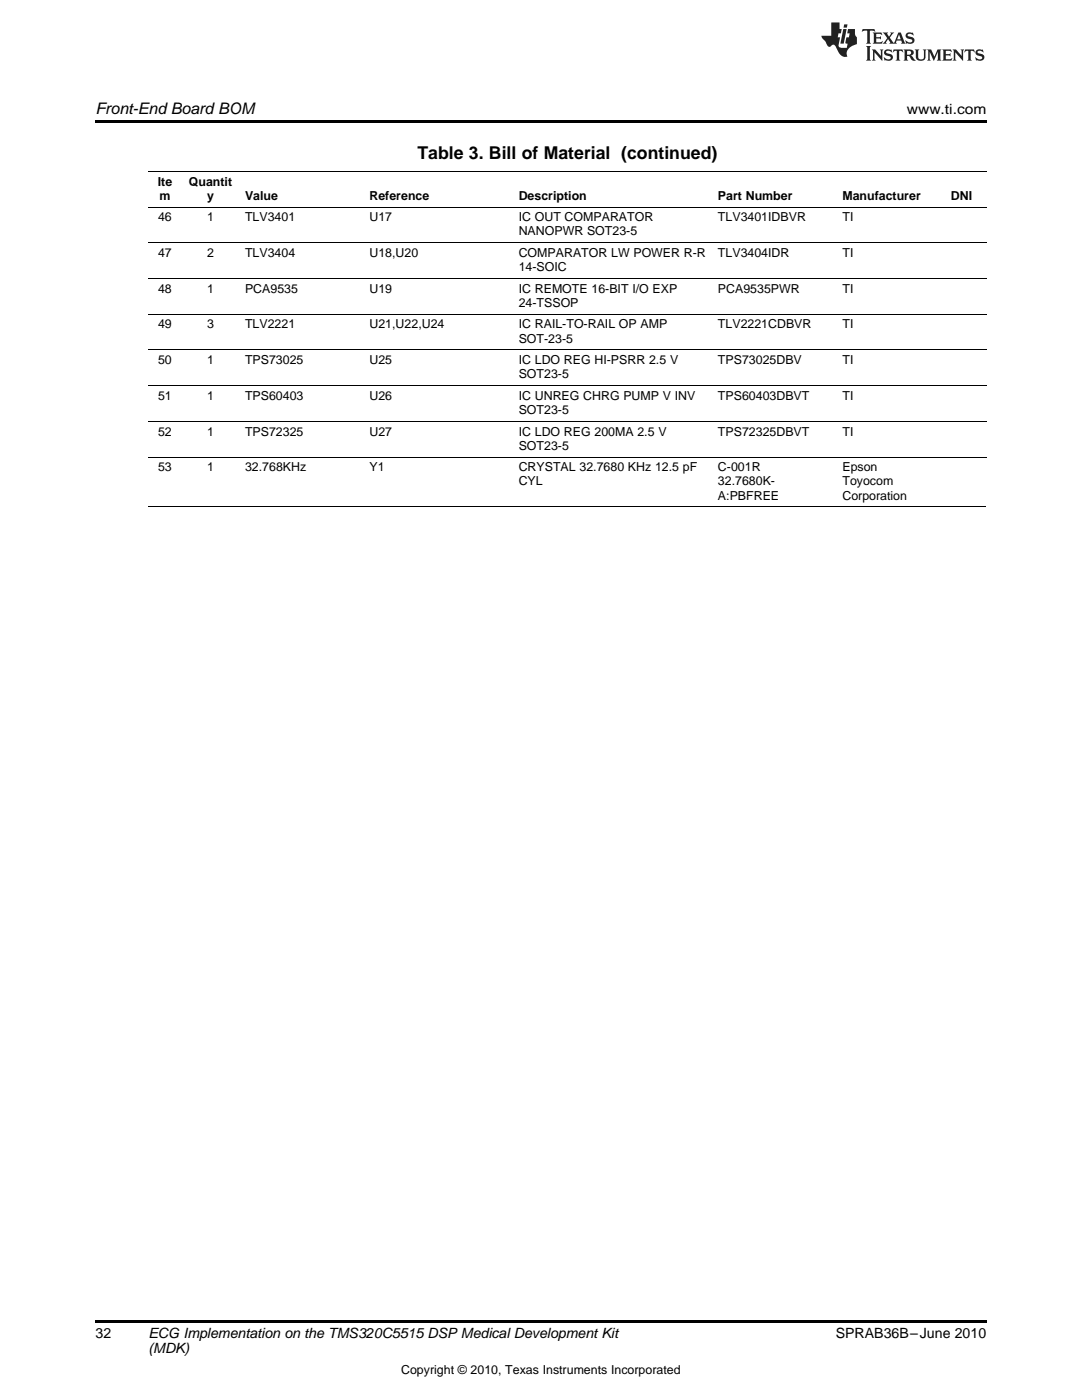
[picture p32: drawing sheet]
<svg xmlns="http://www.w3.org/2000/svg" width="216mm" height="279mm" viewBox="0 0 216 279" stroke-linecap="round" stroke-linejoin="round" font-family="sans-serif">
<defs><g id="words">
<text font-size="3.5" x="83.3" y="31.8">Table 3. Bill of Material (continued)</text>
<text font-size="3.2" x="19" y="22.7">Front-End Board BOM</text>
<g font-size="2.8">
<text x="181" y="22.7">www.ti.com</text>
<text x="19" y="267">32</text>
<text x="29.6" y="267.1">ECG Implementation on the TMS320C5515 DSP Medical Development Kit</text>
<text x="29.6" y="269.9">(MDK)</text>
<text x="166.8" y="267.1">SPRAB36B–June 2010</text>
</g>
<g font-size="2.5">
<text x="31.5" y="37">Ite</text>
<text x="31.8" y="39.9">m</text>
<text x="37.7" y="37">Quantit</text>
<text x="41.3" y="39.9">y</text>
<text x="48.9" y="39.9">Value</text>
<text x="73.7" y="39.9">Reference</text>
<text x="103.5" y="39.9">Description</text>
<text x="143.3" y="39.9">Part Number</text>
<text x="168.1" y="39.9">Manufacturer</text>
<text x="189.7" y="39.9">DNI</text>
<text x="31.5" y="44.2">46</text>
<text x="41.3" y="44.2">1</text>
<text x="48.9" y="44.2">TLV3401</text>
<text x="73.7" y="44.2">U17</text>
<text x="103.5" y="44.2">IC OUT COMPARATOR</text>
<text x="103.5" y="47">NANOPWR SOT23-5</text>
<text x="143.3" y="44.2">TLV3401IDBVR</text>
<text x="168.1" y="44.2">TI</text>
<text x="31.5" y="51.3">47</text>
<text x="41.3" y="51.3">2</text>
<text x="48.9" y="51.3">TLV3404</text>
<text x="73.7" y="51.3">U18,U20</text>
<text x="103.5" y="51.3">COMPARATOR LW POWER R-R</text>
<text x="143.3" y="51.3">TLV3404IDR</text>
<text x="168.1" y="51.3">TI</text>
<text x="31.5" y="58.4">48</text>
<text x="41.3" y="58.4">1</text>
<text x="48.9" y="58.4">PCA9535</text>
<text x="73.7" y="58.4">U19</text>
<text x="103.5" y="54.1">14-SOIC</text>
<text x="103.5" y="58.4">IC REMOTE 16-BIT I/O EXP</text>
<text x="143.3" y="58.4">PCA9535PWR</text>
<text x="168.1" y="58.4">TI</text>
<text x="31.5" y="65.5">49</text>
<text x="41.3" y="65.5">3</text>
<text x="48.9" y="65.5">TLV2221</text>
<text x="73.7" y="65.5">U21,U22,U24</text>
<text x="103.5" y="61.2">24-TSSOP</text>
<text x="103.5" y="65.5">IC RAIL-TO-RAIL OP AMP</text>
<text x="143.3" y="65.5">TLV2221CDBVR</text>
<text x="168.1" y="65.5">TI</text>
<text x="103.5" y="68.4">SOT-23-5</text>
<text x="31.5" y="72.7">50</text>
<text x="41.3" y="72.7">1</text>
<text x="48.9" y="72.7">TPS73025</text>
<text x="73.7" y="72.7">U25</text>
<text x="103.5" y="72.7">IC LDO REG HI-PSRR 2.5 V</text>
<text x="103.5" y="75.5">SOT23-5</text>
<text x="143.3" y="72.7">TPS73025DBV</text>
<text x="168.1" y="72.7">TI</text>
<text x="31.5" y="79.8">51</text>
<text x="41.3" y="79.8">1</text>
<text x="48.9" y="79.8">TPS60403</text>
<text x="73.7" y="79.8">U26</text>
<text x="103.5" y="79.8">IC UNREG CHRG PUMP V INV</text>
<text x="103.5" y="82.6">SOT23-5</text>
<text x="143.3" y="79.8">TPS60403DBVT</text>
<text x="168.1" y="79.8">TI</text>
<text x="31.5" y="86.9">52</text>
<text x="41.3" y="86.9">1</text>
<text x="48.9" y="86.9">TPS72325</text>
<text x="73.7" y="86.9">U27</text>
<text x="103.5" y="86.9">IC LDO REG 200MA 2.5 V</text>
<text x="103.5" y="89.7">SOT23-5</text>
<text x="143.3" y="86.9">TPS72325DBVT</text>
<text x="168.1" y="86.9">TI</text>
<text x="31.5" y="94.1">53</text>
<text x="41.3" y="94.1">1</text>
<text x="48.9" y="94.1">32.768KHz</text>
<text x="73.7" y="94.1">Y1</text>
<text x="103.5" y="94.1">CRYSTAL 32.7680 KHz 12.5 pF</text>
<text x="143.3" y="94.1">C-001R</text>
<text x="168.1" y="94.1">Epson</text>
<text x="103.5" y="96.9">CYL</text>
<text x="143.3" y="96.9">32.7680K-</text>
<text x="143.3" y="99.7">A:PBFREE</text>
<text x="168.1" y="96.9">Toyocom</text>
<text x="168.1" y="99.7">Corporation</text>
<text x="80" y="274.2">Copyright © 2010, Texas Instruments Incorporated</text>
</g>
</g></defs>
<g fill="#231f20">
<path d="M172.1 5.8l-.1 .6 .5-.3h.5v.2v2.1l-.2 .3h1l-.2-.3v-2.1v-.2h.6l.4 .3-.1-.6zM174.1 6.5l.3 .4v1.5l-.3 .3h1.9l.1-.5a1.04 1.04 0 0 1-1.3 .1v-.6h.6l.4 .2v-.7l-.4 .2h-.6l.1-.6h.7l.4 .2-.1-.5zM176.1 6.5l.9 1.1-.9 1.1h.8l-.1-.2 .4-.7 .4 .7-.2 .2h1.6l-.2-.2 .1-.4h.9l.2 .4-.2 .2h.9l-.2-.3-.8-1.9h-.5l-.9 2.1-.7-1.1 .8-1h-.8l.1 .3-.3 .5-.4-.6 .2-.2zM179.4 6.9l.3 .9h-.7zM180.9 6.6a.63 .63 0 0 0-.2 .7 .63 .63 0 0 0 .6 .4l.6 .2 .1 .2a.75 .75 0 0 1-.7 .4 .75 .75 0 0 1-.6-.5l.1 .7 .2-.1a1.11 1.11 0 0 0 1.5-.5 1.13 1.13 0 0 0-1.3-.9l-.1-.3a1.04 1.04 0 0 1 1.2 .2l-.1-.6-.2 .1-.5-.1zM172.8 9.2l.3 .3v2.2l-.3 .4h1l-.2-.4v-2.2l.2-.3zM174 9.9l.2 .3v1.5l-.2 .4h.7l-.2-.4v-1.3l1.6 1.7v-1.9l.2-.3h-.7l.2 .3v.9l-1.2-1.2zM176.6 10a.62 .62 0 0 0-.2 .7 .62 .62 0 0 0 .6 .4l.6 .2 .1 .2a.76 .76 0 0 1-.7 .4 .76 .76 0 0 1-.6-.5l.1 .7 .1-.1a1.11 1.11 0 0 0 1.6-.6 1.13 1.13 0 0 0-1.3-.8l-.1-.3a1.04 1.04 0 0 1 1.2 .1l-.1-.5-.2 .1-.5-.2zM178.3 9.9l-.1 .6a.61 .61 0 0 1 .7-.3v1.5l-.2 .4h1l-.3-.4v-1.5a.63 .63 0 0 1 .8 .3l-.1-.6zM180.3 9.9l.2 .3v1.5l-.2 .4h.9l-.2-.2v-.7l.6 .2a.76 .76 0 0 0 1.1 .6l-1-.9a.58 .58 0 0 0 .6-.6 .58 .58 0 0 0-.5-.6zM181 10.2l.1-.1a.45 .45 0 0 1 .6 .1 .45 .45 0 0 1 .1 .5l-.8 .2zM182.5 9.9l.2 .2a2.17 2.17 0 0 0 .4 1.9 .99 .99 0 0 0 1.6-.7v-1.1l.2-.3h-.8l.2 .2a1.92 1.92 0 0 1-.2 1.7 .6 .6 0 0 1-.9-.5v-1.1l.2-.3zM185 9.9l.2 .3v1.5l-.2 .4h.7l-.2-.4v-1.4l.8 1.8 .8-1.8v1.4l-.2 .4h1l-.3-.4v-1.5l.3-.3h-.8l-.7 1.4-.6-1.4zM188 9.9l.2 .3v1.5l-.2 .4h1.8l.2-.6a1.04 1.04 0 0 1-1.3 .2v-.6h.6l.4 .1v-.6l-.4 .2h-.6l.1-.6h.7l.4 .2-.1-.5zM190.1 9.9l.2 .3v1.5l-.2 .4h.7l-.2-.4v-1.3l1.6 1.7v-1.9l.2-.3h-.7l.2 .3v.9l-1.1-1.2zM192.6 9.9l-.1 .6a.61 .61 0 0 1 .7-.3v1.5l-.2 .4h.9l-.2-.4v-1.5a.63 .63 0 0 1 .8 .3l-.2-.6zM194.9 10a.62 .62 0 0 0-.2 .7 .62 .62 0 0 0 .6 .4l.5 .2 .2 .2a.76 .76 0 0 1-.7 .4 .76 .76 0 0 1-.7-.5l.2 .7 .1-.1a1.11 1.11 0 0 0 1.5-.6 1.13 1.13 0 0 0-1.2-.8l-.1-.3a1.04 1.04 0 0 1 1.2 .1l-.2-.5-.2 .1-.5-.2z"/>
<path d="M165.9 4.5v2.6h-2l.1 .4 .8 .9a.91 .91 0 0 0 .9 .9 .56 .56 0 0 1 .5-.4 .56 .56 0 0 1 .5 .3l.4 .8a1.53 1.53 0 0 0 2 1.3 1.54 1.54 0 0 1 1-2.1l.9-.4-.1-1.4a1.52 1.52 0 0 1-.3-1.6h-1.4l-.2 .9h.5l-.1 .8h-.5l-.2 .9v.2l.4 .1-.1 .9a1.93 1.93 0 0 1-1.7-.3l.3-1.8h-.4l.1-.8h.5l.2-.9h-.5v-1.3zM168.3 5.8l-.6 2.9h.7l.5-2.9zM168.4 4.9l-.1 .6h.7l.1-.6z"/>
</g>
<path d="M19 24h177.8v.6h-177.8zM19 263.5h177.8v.6h-177.8z" fill="#000"/>
<path d="M29.6 34.2h167.2M29.6 55.6h167.2M29.6 48.5h167.2M29.6 41.3h167.2M29.6 77h167.2M29.6 69.8h167.2M29.6 62.7h167.2M29.6 91.2h167.2M29.6 84.1h167.2M29.6 101.2h167.2" fill="none" stroke="#000" stroke-width=".2"/>
<use href="#words"/>
</svg>
